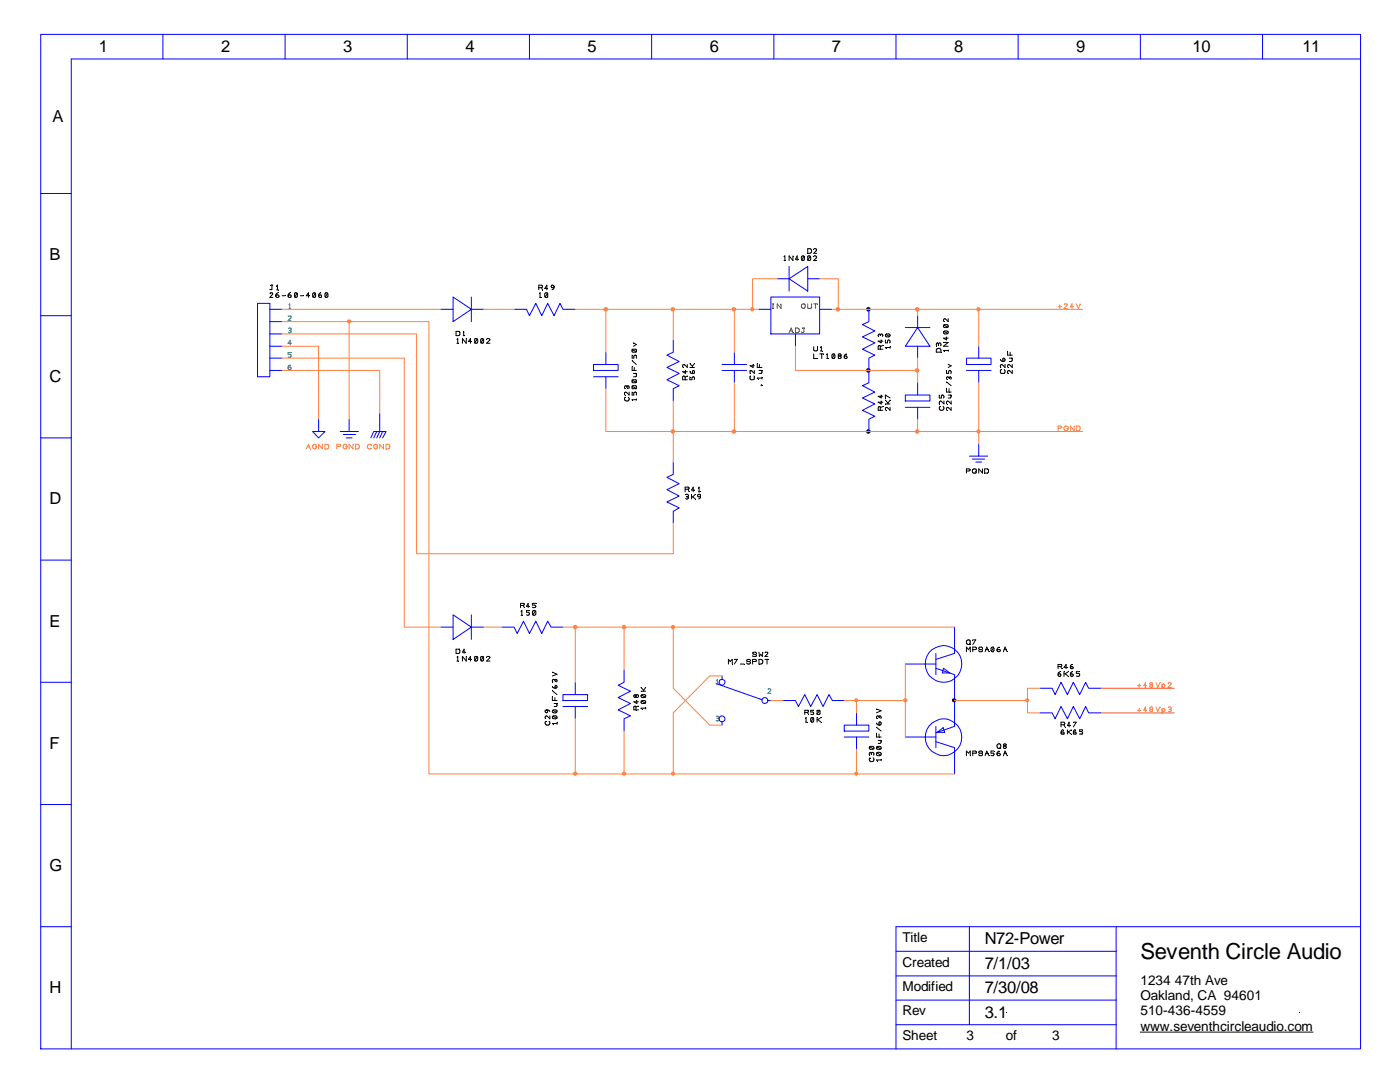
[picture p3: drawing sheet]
<svg xmlns="http://www.w3.org/2000/svg" width="279mm" height="216mm" viewBox="0 0 279 216" stroke-linecap="round" stroke-linejoin="round" font-family="sans-serif">
<defs><g id="words">
<text font-size="4.4" x="227.6" y="191.3">Seventh Circle Audio</text>
<g font-size="3.3">
<text x="19.7" y="10.4">1</text>
<text x="44.1" y="10.4">2</text>
<text x="68.5" y="10.4">3</text>
<text x="92.9" y="10.4">4</text>
<text x="117.3" y="10.4">5</text>
<text x="141.6" y="10.4">6</text>
<text x="166" y="10.4">7</text>
<text x="190.4" y="10.4">8</text>
<text x="214.8" y="10.4">9</text>
<text x="238" y="10.4">10</text>
<text x="259.9" y="10.4">11</text>
<text x="10.5" y="24.4">A</text>
<text x="9.9" y="51.8">B</text>
<text x="9.9" y="76.2">C</text>
<text x="9.9" y="100.6">D</text>
<text x="9.9" y="125.1">E</text>
<text x="9.9" y="149.4">F</text>
<text x="9.9" y="173.8">G</text>
<text x="196.5" y="188.4">N72-Power</text>
<text x="196.5" y="193.3">7/1/03</text>
<text x="9.9" y="198.2">H</text>
<text x="196.5" y="203">3.1</text>
<text x="196.5" y="198.1">7/30/08</text>
</g>
<g font-size="2.7">
<text x="180.1" y="188">Title</text>
<text x="180.1" y="192.9">Created</text>
<text x="180.1" y="197.8">Modified</text>
<text x="227.6" y="196.5">1234</text>
<text x="234.4" y="196.5">47th Ave</text>
<text x="180.1" y="202.6">Rev</text>
<text x="227.6" y="199.6">Oakland, CA 94601</text>
<text x="227.6" y="202.6">510-436-4559</text>
<text x="180.1" y="207.5">Sheet</text>
<text x="192.9" y="207.5">3</text>
<text x="200.7" y="207.5">of</text>
<text x="210" y="207.5">3</text>
<text x="227.6" y="205.7">www.seventhcircleaudio.com</text>
</g>
</g></defs>
<path d="M90.4 59.3l3.7 2.4-3.7 2.5zM94.1 59.3v4.9M88 61.7h2.4M94.1 61.7h2.4M118.4 72.7h5v1.2h-5zM118.4 75.2h5M120.9 70.3v2.4M120.9 75.2v2.4" fill="none" stroke="#00f" stroke-width=".2"/>
<g fill="none" stroke="#000" stroke-width=".2">
<path d="M91 66.1h.7v.8l-.7 .1zM91.2 68.5h.3M91.2 67.7l.2-.1v.9M92.5 67h.2M92.5 66.2v-.1v.9M93 67.6v.9l-.7-.9v.9M94.1 68.2h-.6l.4-.6v.9M95.2 67.6l.1 .6a.36 .36 0 0 1-.6 .2M95.2 67.6h-.5v.8M95.2 67.6l-.5 .8M96.4 67.6v.8h-.4M96.4 67.6h-.4v.8"/>
<path d="M96.4 67.6l-.4 .8M97.1 67.6h.4l.3 .2-.7 .7h.7M124.8 79.2l-.2 .6 .4 .2h.3l.3-.2-.2-.6M125.1 77.2l.2-.2a.36 .36 0 0 1 .2 .6M125.1 77.2l-.2-.2a.36 .36 0 0 0-.2 .6M125.1 77.2v.2M125.6 78.2v.6l-.7-.6-.3 .2 .1 .4M126.2 69.8l.6-.1 .2 .1v.4M126.2 70.9v.6h.3v-.4l.2-.2 .3 .1v.5M126.2 75.9l.6-.1 .2 .1v.4M126.2 77h.8v.6M126.2 78.2v.6h.3v-.4l.2-.2 .3 .1v.5"/>
<path d="M126.2 69.8v.4l.1 .1 .7-.1M126.2 73.2v.7h.8M126.2 75.9v.4l.1 .1 .7-.1M126.2 77v.6h.8M126.2 77l.8 .6M126.2 75.9l.8 .4M126.2 72l.8 .7M126.2 69.8l.8 .4M126.4 74.5h.6M126.4 68.4l.6 .3-.6 .4M126.6 73.3v.6M126.8 74.5l.2 .1v.5l-.6 .1"/>
<path d="M127 79.6v.2M127 79.8h-.8"/>
</g>
<g fill="#000">
<path d="M91 67l.1 .1zM91.2 67.7l.1 .1zM91.5 68.5l.1 .1zM92.5 66.2v.1zM92.7 67l.1 .1zM93 67.6h.1zM95.2 67.6l.1 .1zM96.4 67.6l.1 .1zM97.1 67.6l.1 .1zM124.7 78.8l.1 .1zM124.7 77.6h.1zM124.8 79.2l.1 .1z"/>
<path d="M125.1 77.4l.1 .1zM126.2 78.2v.1zM126.2 77v.1zM126.2 72v.1zM126.2 70.9v.1zM126.2 79.8l.1 .1zM126.4 68.4l.1 .1zM126.6 73.9l.1 .1zM126.8 74.5l.1 .1zM127 79.6l.1 .1zM127 74.5l.1 .1z"/>
</g>
<path d="M57.7 61.6h.3" fill="none" stroke="#408080" stroke-width=".2"/>
<path d="M58 61.6h.1z" fill="#408080"/>
<path d="M57.7 60.8l.1-.2v1" fill="none" stroke="#408080" stroke-width=".2"/>
<path d="M57.7 60.7v.1z" fill="#408080"/>
<path d="M57.5 63.1h.6v.3l-.6 .5h.6" fill="none" stroke="#408080" stroke-width=".2"/>
<path d="M57.5 63.1l.1 .1z" fill="#408080"/>
<path d="M57.7 66h.4v.3h-.5" fill="none" stroke="#408080" stroke-width=".2"/>
<path d="M57.7 66h.1z" fill="#408080"/>
<path d="M57.6 65.5h.5v.4l-.2 .1" fill="none" stroke="#408080" stroke-width=".2"/>
<path d="M57.6 65.5l.1 .1z" fill="#408080"/>
<path d="M58.1 68.5h-.6l.4-.6v.9" fill="none" stroke="#408080" stroke-width=".2"/>
<path d="M58.1 68.5l.1 .1z" fill="#408080"/>
<path d="M58.1 70.4h-.6v.3l.6 .1v.4h-.6" fill="none" stroke="#408080" stroke-width=".2"/>
<path d="M58.1 70.4h.1z" fill="#408080"/>
<path d="M57.6 73.3h.5v.4a.36 .36 0 0 1-.6-.2zM57.9 72.8l-.3 .2-.1 .5" fill="none" stroke="#408080" stroke-width=".2"/>
<path d="M57.9 72.8l.1 .1z" fill="#408080"/>
<path d="M51.4 60.5h2.4v14.7h-2.4zM53.8 61.7h2.5M53.8 64.2h2.5M53.8 66.6h2.5M53.8 69.1h2.5M53.8 71.5h2.5M53.8 73.9h2.5" fill="none" stroke="#00f" stroke-width=".2"/>
<g fill="none" stroke="#000" stroke-width=".2">
<path d="M53.8 58.5l.5-.1 .1 .3-.6 .7h.6M54 56.9h.4M54.3 56.9v.8h-.5M55.2 57.8h.3M55.2 57.1l.2-.2v.9M55.5 58.4a.6 .6 0 0 0-.5 .7M56.3 59h.6M57.6 58.9h.5v.4a.36 .36 0 0 1-.6-.2zM57.9 58.4a.6 .6 0 0 0-.4 .7M59.3 58.5v.8h-.5M59.3 58.5h-.5v.8M59.3 58.5l-.5 .8"/>
<path d="M59.9 59h.6M61.8 59h-.7l.5-.6v1M62.9 58.5v.8h-.4M62.9 58.5h-.4v.8M62.9 58.5l-.4 .8M63.7 58.9h.5v.4a.36 .36 0 0 1-.6-.2zM64 58.4a.6 .6 0 0 0-.4 .7M65.4 58.5v.8h-.5M65.4 58.5h-.5v.8M65.4 58.5l-.5 .8"/>
<circle cx="55.3" cy="59.1" r=".31"/>
</g>
<g fill="#000">
<path d="M53.8 58.5l.1 .1zM54 56.9l.1 .1zM54.4 56.9l.1 .1zM55.2 57.1l.1 .1zM55.5 58.4v.1zM55.5 57.8l.1 .1zM56.9 59l.1 .1zM57.9 58.4l.1 .1zM59.3 58.5l.1 .1zM60.5 59l.1 .1zM61.8 59l.1 .1zM62.9 58.5l.1 .1z"/>
<path d="M64 58.4l.1 .1zM65.4 58.5v.1z"/>
</g>
<path d="M154.1 61.6h.2" fill="none" stroke="#808000" stroke-width=".2"/>
<path d="M154.3 61.6h.1z" fill="#808000"/>
<path d="M154.3 60.6v1" fill="none" stroke="#808000" stroke-width=".2"/>
<path d="M154.3 60.6v.1z" fill="#808000"/>
<path d="M154.1 60.6h.2" fill="none" stroke="#808000" stroke-width=".2"/>
<path d="M154.3 60.6l.1 .1z" fill="#808000"/>
<path d="M155.9 60.6v1l-.8-1v1" fill="none" stroke="#808000" stroke-width=".2"/>
<path d="M155.8 60.6l.1 .1z" fill="#808000"/>
<path d="M160.1 60.7l.3-.1 .3 .3v.3l-.3 .4-.3-.1-.2-.3v-.3z" fill="none" stroke="#808000" stroke-width=".2"/>
<path d="M159.9 61.2l.1 .1z" fill="#808000"/>
<path d="M161.2 60.6v.9l.2 .1 .5-.1 .1-.9" fill="none" stroke="#808000" stroke-width=".2"/>
<path d="M161.9 60.6l.1 .1z" fill="#808000"/>
<path d="M162.7 60.6v1" fill="none" stroke="#808000" stroke-width=".2"/>
<path d="M162.7 60.6l.1 .1z" fill="#808000"/>
<path d="M162.4 60.6h.8" fill="none" stroke="#808000" stroke-width=".2"/>
<path d="M163.2 60.6v.1z" fill="#808000"/>
<path d="M157.5 66.4l.4-1 .3 1" fill="none" stroke="#808000" stroke-width=".2"/>
<path d="M158.2 66.4l.1 .1z" fill="#808000"/>
<path d="M157.6 66h.6" fill="none" stroke="#808000" stroke-width=".2"/>
<path d="M158.2 66v.1z" fill="#808000"/>
<path d="M158.7 65.4h.5l.2 .2 .1 .5-.2 .2-.6 .1z" fill="none" stroke="#808000" stroke-width=".2"/>
<path d="M158.7 66.4l.1 .1z" fill="#808000"/>
<path d="M160.5 65.4l-.1 .8-.2 .2-.3-.2" fill="none" stroke="#808000" stroke-width=".2"/>
<path d="M160.5 65.4l.1 .1z" fill="#808000"/>
<path d="M160.1 65.4h.3" fill="none" stroke="#808000" stroke-width=".2"/>
<path d="M160.1 65.4l.1 .1z" fill="#808000"/>
<g fill="none" stroke="#00f" stroke-width=".2">
<path d="M8.1 6.9h263.4v202.4h-263.4zM32.5 6.9v4.9M56.9 6.9v4.9M81.3 6.9v4.9M105.7 6.9v4.9M130 6.9v4.9M154.4 6.9v4.9M178.8 6.9v4.9M203.2 6.9v4.9M227.6 6.9v4.9M252 6.9v4.9M271.5 11.8h-257.3v197.5"/>
<path d="M8.1 38.6h6.1M153.8 59.3h9.8v7.3h-9.8zM155.1 55.6h2.4M157.5 55.6l3.7-2.4v4.9zM157.5 53.2v4.9M161.2 55.6h2.4M8.1 63h6.1M134.4 67.8v2.5l-1.3 .6 2.5 1.2-2.5 1.2 2.5 1.2-2.5 1.3 2.5 1.2-1.2 .6v2.4M144.1 72.7h4.9M144.1 73.9h4.9M146.6 70.3v2.4M146.6 73.9v2.5"/>
<path d="M151.4 61.7h2.4M158.7 66.6v2.5M163.6 61.7h2.4M173.4 61.7v2.5l-1.3 .6 2.5 1.2-2.5 1.2 2.5 1.2-2.5 1.3 2.5 1.2-1.2 .6v4.9l-1.3 .6 2.5 1.2-2.5 1.2 2.5 1.2-2.5 1.3 2.5 1.2-1.2 .6v2.4M180.7 78.8h4.9v1.2h-4.9zM180.7 65.4h4.9M183.1 65.4l2.5 3.7h-4.9zM183.1 63v2.4M183.1 69.1v2.4M183.1 76.4v2.4M192.9 71.5h4.9v1.2h-4.9zM192.9 73.9h4.9"/>
<path d="M195.3 69.1v2.4M195.3 73.9v2.5M8.1 87.4h6.1M63.6 83.7v2.4h1.3l-1.3 1.3-1.2-1.3h1.2M68.5 86.7h2.5M69.1 87.4h1.2M69.7 83.7v2.4h-1.8M69.7 86.1h1.8M74 87.4l.6-1.3h2.4l-.6 1.3M75.2 86.1l-.6 1.3M75.8 82.5v3.6l-.6 1.3M76.4 86.1l-.6 1.3"/>
<path d="M134.4 92.2v2.5l-1.3 .5 2.5 1.3-2.5 1.2 2.5 1.3-2.5 1.2 2.5 1.1-1.2 .7v2.4M180.7 81.3h4.9M183.1 81.3v2.4M194.1 91.6h2.4M194.7 92.2h1.2M195.3 88.6v2.4h-1.8M195.3 91h1.8M8.1 111.8h6.1M8.1 136.1h6.1M100.2 125.1h2.4l.6 1.3 1.3-2.4 1.2 2.4 1.2-2.4 1.2 2.4 1.2-2.4 .7 1.1h2.4M207.5 137.3h2.5l.6 1.3 1.2-2.5 1.2 2.5 1.2-2.5 1.3 2.5 1.2-2.5 .6 1.2h2.4M207.5 142.2h2.5l.6 1.2 1.2-2.4 1.2 2.4 1.2-2.4 1.3 2.4 1.2-2.4 .6 1.2h2.4"/>
<path d="M8.1 160.5h6.1M8.1 184.9h6.1M178.8 194.7h44M178.8 199.6h44M178.8 189.8h44M193.5 184.9v19.6M222.8 184.9v24.4M271.5 184.9h-92.7v24.4M178.8 204.5h44"/>
</g>
<g fill="none" stroke="#000" stroke-width=".2">
<path d="M156.5 52h.2M156.5 51.2l.1-.1v.9M158.2 51.1v.9l-.7-.9v.9M159.3 51.7h-.6l.4-.6v.9M160.4 51.1v.8h-.4M160.4 51.1h-.4v.8M160.4 51.1l-.4 .8M161.2 49.6h.4l.3 .2 .1 .4-.2 .3h-.6zM161.7 51.1l.1 .6a.36 .36 0 0 1-.6 .2M161.7 51.1h-.5v.8M161.7 51.1l-.5 .8M162.4 49.7a.36 .36 0 0 1 .6 .2l-.6 .6h.6"/>
<path d="M162.4 51.1a.36 .36 0 0 1 .6 .2l-.6 .7h.6M136.7 75.3l-.2-.3-.2 .1-.1 .7h1M136.7 75.3v.5M136.8 73.9v.6l-.6-.3h1M137.2 72.7v.6l-.7-.6a.36 .36 0 0 0-.2 .6M137.2 75l-.5 .3M137.7 75.2v.6h.4v-.4l.2-.2 .3 .2-.1 .4M137.7 74.2l.2 .3h.6l.1-.3-.2-.3a.36 .36 0 0 0-.1 .6M137.7 73.3h.9M137.7 72.6l.5 .5M138.2 73.1v.2M138.6 72.6l-.4 .5"/>
<path d="M149.8 75l-.1 .6 .2 .2 .6-.2v-.6M150.3 72.7v.6l-.6-.3h.8M150.5 73.9v.6l-.6-.6-.2 .1v.5M151.1 72.6v.7h1M151.5 73.9h.6M151.6 72.7v.6M151.8 73.9a.36 .36 0 0 1 .2 .6h-.5M152 76.8v.2zM152.1 75.3v.3M152.1 75.4h-1l.2 .2M162.4 69.2v.6l.2 .2 .6-.2v-.6M162.4 70.6v.9h.8"/>
<path d="M163.6 70.6h.7M163.7 70h.4M163.7 69.3l.2-.1v.8M164 70.6v.9M165 71.5h.3M165 70.8l.1-.2v.9M166.5 70.7v.8h-.4M166.5 70.7h-.4v.8M166.5 70.7l-.4 .8M167.5 71l-.2 .1v.4a.36 .36 0 0 0 .6-.2l-.3-.3M167.5 71h-.2v-.3a.36 .36 0 0 1 .6 .2l-.3 .1M167.5 71h.1"/>
<path d="M168.9 70.6a.6 .6 0 0 0-.4 .7M175.7 69.7v-.7l-.2-.1-.2 .3v.5h.9M175.7 67v-.3h-.4v.4M175.7 66.9l.2-.3 .2 .1v.4M175.9 67.8v.6l-.6-.3h.9M175.9 78.8v.6l-.6-.3h.9M176.2 68.9l-.5 .3M176.7 67.8v.6h.4v-.3l.3-.3 .2 .3-.1 .3M176.7 79.4v-.6l.9 .6M176.7 79.8l.5 .6M176.8 66.7h.7v.4M176.8 66.7v.4h.7"/>
<path d="M176.8 66.7l.7 .4M177.6 69.2v.3M177.6 69.3h-.9l.2 .2M177.6 79.8l-.4 .6M186.9 69.7l.3-.2 .4 .1 .2 .2v.5h-.9zM187.3 68.7l-.2-.3a.36 .36 0 0 0-.2 .6M187.3 68.7l.2-.3a.36 .36 0 0 1 .2 .6M187.3 68.7v.1M187.5 78.8v.6h.4v-.5l.2-.1a.36 .36 0 0 1 .2 .6M188.3 68.3h.9l-.9 .8h.9M188.4 66.1v.4h.7M188.4 64.9h.7v.4"/>
<path d="M188.4 66.1h.7v.4M188.4 64.9v.4h.7M188.4 66.1l.7 .4M188.4 64.9l.7 .4M188.9 73.9v.6h.4v-.3l.3-.3 .2 .3-.1 .3M188.9 67.2v.6l-.6-.3h.9M188.9 77.5v.7h.9M188.9 76.2l.9 .8M189.2 78.8h.6M189.2 72.7l.6 .3-.6 .3M189.2 63.6v.6l-.6-.6a.36 .36 0 0 0-.2 .6M189.2 69.8v.3"/>
<path d="M189.2 69.9h-.9l.2 .2M189.4 75.4l-.3-.2-.1 .1v.4M189.4 75.4l.3-.2 .1 .2-.1 .3M189.4 75.4v.1M189.4 77.6v.6M189.7 78.8l.1 .3-.1 .2-.5 .1M199.6 71.7a.6 .6 0 0 0 .7 .4M199.8 73.7l-.2 .3 .2 .5 .7-.1 .1-.4-.2-.3M200.2 71.5h.1a.35 .35 0 0 1 .3 .3 .35 .35 0 0 1-.3 .3h-.1zM200.6 72.7v.6l-.7-.6a.36 .36 0 0 0-.2 .6M201.1 70.1v.8h.9M201.4 71.5h.6"/>
<path d="M201.6 70.3v.6M201.8 71.5l.2 .2-.1 .4h-.5M202 73.9v.6l-.7-.6-.2 .3 .1 .3M202 72.7v.6l-.7-.6a.36 .36 0 0 0-.1 .6M136.7 97.6h.6M136.8 98.7a.36 .36 0 0 1 .6 .2l-.2 .2M137 99.1h.3l.1 .2a.36 .36 0 0 1-.6 .2M137.3 97.6l.2-.1v-.2l-.8-.1v.9M137.3 97.6l.2 .5M138 99.1h.3M138 98.6v1M138.3 99.1l.5 .5"/>
<path d="M138.6 97.8h-.6l.3-.6v.9M138.8 98.6l-.5 .5M139.4 98.1h.3M139.4 97.4l.1-.2v.9M139.8 99.1a.36 .36 0 0 1-.6-.2 .36 .36 0 0 1 .6-.2v.6l-.4 .3M175.7 81.9v-.7l-.2-.1-.2 .3v.5h.9M175.9 80v.6l-.6-.3h.9M176.2 81.1l-.5 .3M176.7 80.6h.9M177.2 80.4v.2M177.6 81.3v.6l-.6-.6-.3 .1 .1 .5M187.6 81.1a.45 .45 0 0 0 0 .7 .45 .45 0 0 0 .6 0 .45 .45 0 0 0 0-.7"/>
<path d="M188.4 80v.6l-.7-.6-.2 .3v.3M189.8 80v.6l-.7-.6-.2 .3 .1 .3M189.8 81.3v.6l-.7-.6-.2 .1 .1 .5M192.9 94h.5l.2-.3-.2-.1h-.5v.8M194.8 93.8v-.2h-.2h-.5v.5l.1 .3h.5l.1-.3h-.2M196.1 93.6v.8l-.8-.8v.8M196.5 93.6h.7l.1 .5-.2 .3h-.6zM103.9 120.8h.5M104 122.8h.3M104 122l.1-.2v1M104.4 120.8l.2-.2v-.2h-.7v.8M104.4 120.8l.2 .4"/>
<path d="M105.7 121h-.6l.3-.6v.8M105.7 121.8h-.6v.4l.5 .1 .1 .2a.36 .36 0 0 1-.6 .2M106.8 121.9l.1 .6a.36 .36 0 0 1-.6 .2M106.8 121.9l-.3-.1-.2 .2v.7M106.8 121.9l-.5 .8M106.9 120.4h-.6v.3h.4l.2 .3-.2 .2h-.4M211.2 133h.5M211.6 134l-.4 .2v.5M211.7 133l.2-.2-.1-.2h-.6v.8M211.7 133l.2 .4M212.3 134v1M212.3 134.5h.3"/>
<path d="M212.6 134.5l.6 .5M213 133.2h-.7l.5-.6v.8M213.2 134l-.6 .5M214 132.6a.52 .52 0 0 0-.4 .7M214 134a.52 .52 0 0 0-.4 .7M215.5 134h-.7v.4h.4l.3 .2-.3 .4-.4-.1M211.8 144.6h.5M211.8 146.1h.5v.4h-.5zM212.2 145.6a.49 .49 0 0 0-.4 .7M212.3 144.6l.2-.2-.2-.3h-.5v.9M212.3 144.6l.2 .4M213 146h.2"/>
<path d="M213 145.6v.9M213.2 146l.6 .5M213.6 144.8h-.6l.4-.7v.9M213.8 145.6l-.6 .4M214.2 144.1h.6l-.6 .9M214.3 146.1l.3-.1 .2 .3-.1 .2h-.4zM214.6 145.6a.49 .49 0 0 0-.4 .7M216.1 145.6h-.6v.4h.3l.3 .2-.1 .3h-.5M227.6 205.9h34.4"/>
<circle cx="168.8" cy="71.3" r=".28"/>
<circle cx="211.4" cy="134.7" r=".28"/>
<circle cx="213.9" cy="133.3" r=".26"/>
<circle cx="213.9" cy="134.7" r=".28"/>
</g>
<g fill="#000">
<path d="M156.5 51.2v.1zM156.7 52l.1 .1zM158.2 51.1h.1zM159.3 51.7l.1 .1zM160.4 51.1l.1 .1zM161.2 50.5l.1 .1zM161.7 51.1l.1 .1zM162.4 49.7l.1 .1zM162.4 51.1l.1 .1zM136.3 73.3l.1 .1zM136.7 75.8l.1 .1zM136.8 73.9l.1 .1z"/>
<path d="M137.2 75v.1zM137.7 75.2l.1 .1zM137.7 74.2l.1 .1zM137.7 73.3l.1 .1zM137.7 72.6h.1zM138.6 72.6h.1zM149.7 74.5l.1 .1zM149.8 75l.1 .1zM150.3 72.7l.1 .1zM151.1 72.6h.1zM151.3 75.6l.1 .1zM151.6 73.3v.1z"/>
<path d="M151.8 73.9l.1 .1zM152.1 76.9v.1zM152.1 75.3v.1zM152.1 73.9v.1zM163.2 69.1v.1zM163.2 71.5v.1zM163.7 69.3h.1zM164 70.6l.1 .1zM164.1 70l.1 .1zM164.3 70.6l.1 .1zM164.9 70.8l.1 .1zM165.3 71.5l.1 .1z"/>
<path d="M166.5 70.7l.1 .1zM167.6 71l.1 .1zM168.8 70.6l.1 .1zM175.3 67.1l.1 .1zM175.7 69.7l.1 .1zM175.7 67l.1 .1zM175.9 67.8v.1zM175.9 78.8v.1zM176.2 68.9l.1 .1zM176.7 67.8l.1 .1zM176.7 79.8l.1 .1zM176.7 79.4l.1 .1z"/>
<path d="M176.8 66.7l.1 .1zM176.9 69.5l.1 .1zM177.6 69.2l.1 .1zM177.6 79.8l.1 .1zM186.9 69l.1 .1zM187.3 68.8l.1 .1zM187.5 78.8v.1zM187.8 70.3l.1 .1zM188.3 68.3l.1 .1zM188.4 66l.1 .1zM188.4 64.9h.1zM188.4 64.2l.1 .1z"/>
<path d="M188.5 70.1l.1 .1zM188.9 77.5l.1 .1zM188.9 76.2l.1 .1zM188.9 73.9l.1 .1zM188.9 67.2l.1 .1zM189 75.7l.1 .1zM189.2 72.7l.1 .1zM189.2 69.8l.1 .1zM189.4 78.2l.1 .1zM189.4 75.5l.1 .1zM189.6 78.8l.1 .1zM189.8 78.8l.1 .1z"/>
<path d="M199.6 71.7l.1 .1zM199.7 73.3l.1 .1zM199.8 73.7l.1 .1zM201.1 70.1l.1 .1zM201.2 74.5l.1 .1zM201.2 73.3l.1 .1zM201.6 70.9l.1 .1zM201.8 71.5h.1zM202 71.5h.1zM136.7 97.6l.1 .1zM136.8 98.7l.1 .1zM137 99.1h.1z"/>
<path d="M137.5 98.1l.1 .1zM138 98.6l.1 .1zM138.6 97.8l.1 .1zM138.8 98.6l.1 .1zM138.8 99.6l.1 .1zM139.4 97.4v.1zM139.7 98.1l.1 .1zM139.8 98.9l.1 .1zM175.7 81.9l.1 .1zM175.9 80v.1zM176.2 81.1l.1 .1zM176.7 80.6l.1 .1z"/>
<path d="M176.8 81.9l.1 .1zM187.5 80.6l.1 .1zM187.6 81.1l.1 .1zM189 81.9l.1 .1zM189 80.6l.1 .1zM192.9 94l.1 .1zM194.8 93.8l.1 .1zM196.1 93.6h.1zM196.5 94.4l.1 .1zM103.9 120.8l.1 .1zM104 121.9l.1 .1zM104.3 122.8l.1 .1z"/>
<path d="M104.6 121.2l.1 .1zM105.7 121v.1zM105.7 121.8v.1zM106.8 121.9l.1 .1zM106.9 120.3l.1 .1zM211.2 133v.1zM211.6 134l.1 .1zM211.9 133.4l.1 .1zM212.3 134l.1 .1zM213 133.2l.1 .1zM213.1 134l.1 .1zM213.1 135h.1z"/>
<path d="M214 132.6v.1zM214 134v.1zM215.4 134l.1 .1zM211.8 144.6v.1zM212.2 145.6l.1 .1zM212.5 145l.1 .1zM213 145.6l.1 .1zM213.6 144.8l.1 .1zM213.8 145.6l.1 .1zM213.8 146.5l.1 .1zM214.2 144.1l.1 .1zM214.6 145.6l.1 .1z"/>
<path d="M216.1 145.6l.1 .1zM200.7 202l.1 .1zM259.3 202l.1 .1z"/>
</g>
<g fill="#000" stroke="#000" stroke-width=".2">
<circle cx="173.3" cy="61.7" r=".35"/>
<circle cx="173.3" cy="73.9" r=".35"/>
<circle cx="173.3" cy="86.1" r=".35"/>
</g>
<path d="M153.2 137.5a.36 .36 0 0 1 .6 .2l-.6 .6h.6" fill="none" stroke="#408080" stroke-width=".2"/>
<path d="M153.2 137.5l.1 .1z" fill="#408080"/>
<path d="M143 136.5h.3" fill="none" stroke="#408080" stroke-width=".2"/>
<path d="M143.3 136.5l.1 .1z" fill="#408080"/>
<path d="M143 135.7l.2-.1v.9" fill="none" stroke="#408080" stroke-width=".2"/>
<path d="M143 135.7l.1 .1z" fill="#408080"/>
<path d="M143.1 143.3l.3 .1 .1 .2a.36 .36 0 0 1-.6 .2" fill="none" stroke="#408080" stroke-width=".2"/>
<path d="M143.1 143.3l.1 .1z" fill="#408080"/>
<path d="M142.9 143a.36 .36 0 0 1 .6 .2l-.2 .1" fill="none" stroke="#408080" stroke-width=".2"/>
<path d="M142.9 143l.1 .1z" fill="#408080"/>
<g fill="none" stroke="#00f" stroke-width=".2">
<path d="M102.6 61.7h2.5l.6 1.3 1.2-2.5 1.2 2.5 1.2-2.5 1.3 2.5 1.2-2.5 .6 1.2h2.4M88 125.1h2.4M90.4 122.7l3.7 2.4-3.7 2.5zM94.1 122.7v4.9M94.1 125.1h2.4M112.4 138.6h4.9v1.2h-4.9zM114.8 136.1v2.5M124.5 133.7v2.4l-1.1 .6 2.4 1.2-2.4 1.3 2.4 1.2-2.4 1.2 2.4 1.2-1.3 .6v2.5M142.9 136.4l9.2 3.2M144.1 134.9v.7h-.3a.59 .59 0 0 0-.2 .8 .59 .59 0 0 0 .8 .3l.3-.6-.1-.3-.5-.2M153.2 139.8a.6 .6 0 0 1-.6 .6 .6 .6 0 0 1-.6-.6 .6 .6 0 0 1 .7-.6l.5 .2v.4h.6M156.3 139.8h2.4l.6 1.2 1.3-2.4 1.2 2.4 1.3-2.4 1.2 2.4 1.1-2.4 .7 1.2h2.4"/>
<path d="M180.7 132.5h6.1M186.8 133.3l3.7 1.3v10.3l-3.7 1.3M186.8 130.4v4.2M188.3 133.3l1.3 1h-1.6zM190.5 125.1v5.3l-3.7 1.2M112.4 141h4.9M114.8 141v2.4M144.1 144l-.3-.1a.59 .59 0 0 1-.2-.7 .59 .59 0 0 1 .8-.3l.3 .5-.1 .4-.5 .2v.7M168.5 144.7h4.9v1.2h-4.9zM168.5 147.1h4.9M170.9 142.2v2.5M170.9 147.1v2.4"/>
<path d="M180.7 147.1h6.1M186.8 148l3.7 1.2v5.2M186.8 144.9v4.3M187 146.1l1.2-.9 .4 .9z"/>
<circle cx="188.3" cy="132.5" r="3.7"/>
<circle cx="188.3" cy="147.1" r="3.6"/>
</g>
<g fill="none" stroke="#000" stroke-width=".2">
<path d="M107.5 57.4h.5M107.7 59.4h.2M107.7 58.6l.1-.2v1M108 57.4l.3-.2-.1-.2-.7-.1v.9M108 57.4l.3 .4M109.3 58.5v.8h-.5M109.3 57.6h-.6l.4-.7v.9M109.3 58.5a.36 .36 0 0 0-.6 .2l.1 .6M109.3 58.5l-.5 .8M110.6 57.2l-.1 .5-.3 .1M91 129.5h.7v.8l-.7 .1zM91.2 131.9h.3"/>
<path d="M91.2 131.1l.2-.1v.9M92.9 130.1h-.6l.3-.6v.9M93 131v.9l-.7-.9v.9M94.1 131.6h-.6l.4-.6v.9M95.2 131.1h-.5v.7M95.2 131.1l.1 .6a.36 .36 0 0 1-.6 .1M95.2 131.1l-.5 .7M96.4 131.1l-.2-.1-.3 .1 .1 .7M96.4 131.1v.7h-.4M96.4 131.1l-.4 .7M97.1 131.1l.4-.1 .3 .1-.7 .8h.7M110.2 139v.8h1"/>
<path d="M110.2 137.8l1 .8M110.2 137l.1 .2 .6 .1M110.2 134.1l1 .4-1 .4M110.7 135.7l.2-.1h.2v.5M110.7 135.7l-.2-.1h-.2v.5M110.7 135.7v.2M110.7 139.2v.6M110.8 136.8h.3l.1 .2v.2l-.3 .1-.2-.1zM126.9 138.8l-.2-.2-.2 .2 .1 .3 .1 .1 .2-.3M126.9 138.8v.1M126.9 138.8l.3-.2 .2 .2-.1 .3-.1 .1-.3-.3M127.1 139.8v.6l-.6-.4h.9"/>
<path d="M127.9 137.9h1M127.9 137.2l.5 .6M128 139.9v.4h.8M128 139.9h.8v.4M128 138.7h.8v.4M128 138.7v.4h.8M128 139.9l.8 .4M128 138.7l.8 .4M128.4 137.8v.1M128.9 137.2l-.5 .6M145.4 132.5v-.9l.3 .4 .4-.4v.9M146.6 131.6h.6l-.6 .9"/>
<path d="M147.7 132.5h.8M149.8 131.8l-.3-.2h-.2l-.3 .2 .1 .2 .6 .1v.3l-.4 .1-.3-.3M150.2 132h.7l.1-.2-.2-.2h-.6v.9M151 130.3l-.2-.2-.6 .2 .3 .3h.3l.2 .2-.1 .2h-.6l-.1-.2M151.5 130.1l.1 .9 .2-.4 .3 .4 .1-.9M151.5 131.6h.4l.2 .1 .1 .5-.1 .2-.6 .1zM152.7 130.2l.4-.1 .1 .2-.5 .7h.5M152.7 131.6h.7M153.1 131.6v.9M192.9 130v-.9l.4 .5 .3-.5v.9M193.5 128.4l.1 .2M194.1 129.6h.5l.3-.2-.3-.3h-.5v.9"/>
<path d="M194.1 127.7h.6l-.6 .9M196.1 129.4l-.2-.3h-.3l-.3 .3 .3 .2h.4l.1 .2-.2 .2h-.3l-.3-.2M196.6 130l.3-.9 .5 .9M196.7 129.6h.5M198.3 129.2v.8h-.4M198.3 129.2h-.4v.8M198.3 129.2l-.4 .8M199.1 129.6h.5v.2a.35 .35 0 0 1-.3 .3 .35 .35 0 0 1-.3-.3zM199.4 129.1a.6 .6 0 0 0-.4 .7M200.2 130l.4-.9 .4 .9M200.4 129.6h.4M109 143.9a.45 .45 0 0 0-.1 .7 .45 .45 0 0 0 .7 0 .45 .45 0 0 0 0-.7"/>
<path d="M109.1 141.6h.2l.4 .4M109.7 142.8v.6l-.6-.6a.36 .36 0 0 0-.2 .6M110.3 141.7v.5h.8M110.3 141.7h.8v.5M110.3 142.9h.8v.4M110.3 142.9v.4h.8M110.3 142.9l.8 .4M110.3 141.7l.8 .5M110.6 140.4h.6M110.9 140.4a.36 .36 0 0 1 .2 .6h-.5M111.2 144.2v.3M111.2 144.4h-1l.2 .1"/>
<path d="M126.9 141.1l-.2-.2-.2 .2v.5h.9M126.9 141.1v.5M127.4 140.9l-.5 .2M128.9 141.1v.4M128.9 141.3h-1l.2 .2M160.6 142.2h.5M160.8 144.1h.2M160.8 143.3l.1-.1v.9M161.1 142.2l.3-.3-.1-.2h-.7v.9M161.1 142.2l.3 .4M162.3 143.3v.7h-.4M162.3 143.3h-.4v.7"/>
<path d="M162.3 143.3l-.4 .7M162.4 141.7h-.6v.4h.4l.2 .2-.2 .3-.4-.1M163.1 143.2v.9M163.1 143.6h.1M163.2 143.6l.6 .5M163.6 141.7h-.5v.8M163.6 141.7l.1 .7-.3 .2-.3-.1M163.6 141.7l-.5 .8M163.8 143.2l-.6 .4M173.6 149h.7v.4M173.6 149v.4h.7M173.6 149l.7 .4"/>
<path d="M173.7 151.2l-.1 .1a.45 .45 0 0 0 .1 .7l.6-.2 .1-.3-.2-.3M173.9 150.4l-.2-.3a.36 .36 0 0 0-.1 .6M173.9 150.4l.3-.3a.36 .36 0 0 1 .1 .6M173.9 150.4v.1M174.9 144.3a.6 .6 0 0 0 .7 .4M174.9 146.3v.8h1M174.9 145.1l1 .8M174.9 141.5l1 .3-1 .4M175 149h.8v.4M175 149v.4h.8M175 150.2l.6-.1a.36 .36 0 0 1 .2 .6M175 150.2a.36 .36 0 0 0 .2 .6l.6-.1"/>
<path d="M175 150.2l.8 .5M175 149l.8 .4M175.3 147.7h.6M175.4 144.1l.2-.1a.35 .35 0 0 1 .3 .4 .35 .35 0 0 1-.3 .3l-.2-.1zM175.4 143.3v-.4l.2-.1 .3 .3-.1 .2M175.4 143.1l-.2-.3-.2 .1v.4M175.4 146.5v.6M175.6 147.7l.3 .2-.1 .4h-.5M175.9 151.6v.2M175.9 151.6h-1l.2 .2M192.9 150.8v-.9l.4 .4 .3-.4v.9M194.1 150.3h.7l.1-.2-.3-.2h-.5v.9"/>
<path d="M196.1 150.1l-.2-.2h-.3l-.3 .2 .1 .2 .6 .1 .1 .1-.2 .3h-.3l-.3-.3M196.6 150.8l.3-.9 .5 .9M196.7 150.4h.5M198.4 149.9h-.6v.4h.5l.1 .2-.2 .3-.4-.1M199.4 149.9a.6 .6 0 0 0-.4 .6M199.6 149.1l.1 .3M200.2 150.8l.4-.9 .4 .9M200.4 150.4h.4M200.5 148.8l-.3-.2 .3-.2 .3 .2-.2 .2M200.5 148.8l-.3 .3 .3 .3 .3-.3-.2-.3M200.5 148.8h.1"/>
<circle cx="110.3" cy="57.2" r=".28"/>
<circle cx="193.2" cy="128.2" r=".45"/>
<circle cx="109.1" cy="141.9" r=".28"/>
<circle cx="199.3" cy="150.5" r=".31"/>
<circle cx="199.3" cy="148.9" r=".45"/>
</g>
<g fill="#000">
<path d="M107.5 57.4l.1 .1zM107.7 58.6l.1 .1zM107.9 59.4h.1zM108.3 57.8l.1 .1zM109.2 58.5l.1 .1zM109.3 57.6l.1 .1zM110.6 57.2h.1zM91 130.4l.1 .1zM91.2 131.1l.1 .1zM91.5 131.9l.1 .1zM92.9 130.1l.1 .1zM93 131l.1 .1z"/>
<path d="M94.1 131.6v.1zM95.2 131.1h.1zM96.4 131.1h.1zM97.1 131.1h.1zM110.2 139l.1 .1zM110.2 137.8l.1 .1zM110.2 137l.1 .1zM110.2 134.1l.1 .1zM110.3 136.1h.1zM110.7 139.8l.1 .1zM110.7 135.9l.1 .1zM126.9 138.8l.1 .1z"/>
<path d="M127.1 139.8l.1 .1zM127.9 137.9l.1 .1zM127.9 137.2h.1zM128 139.9l.1 .1zM128 138.7l.1 .1zM146.1 132.5l.1 .1zM146.6 131.6v.1zM148.5 132.5l.1 .1zM149.8 131.8l.1 .1zM150.2 132l.1 .1zM151 130.3v.1zM151.5 132.5l.1 .1z"/>
<path d="M152.2 130.1l.1 .1zM152.7 130.2v.1zM153.1 131.6l.1 .1zM153.4 131.6l.1 .1zM192.9 128.3l.1 .1zM193.6 128.6l.1 .1zM193.6 130l.1 .1zM194.1 127.7l.1 .1zM194.1 129.6l.1 .1zM196.1 129.4l.1 .1zM197.2 129.6l.1 .1zM197.4 130v.1z"/>
<path d="M198.3 129.2l.1 .1zM199.4 129.1l.1 .1zM200.8 129.6l.1 .1zM201 130l.1 .1zM108.9 143.4l.1 .1zM109 143.9l.1 .1zM109.1 141.6v.1zM110.3 142.9l.1 .1zM110.3 141.7l.1 .1zM110.4 144.5l.1 .1zM110.9 140.4l.1 .1zM111.2 144.2l.1 .1z"/>
<path d="M111.2 140.4l.1 .1zM126.9 141.6l.1 .1zM127.4 140.9l.1 .1zM128.1 141.5l.1 .1zM128.9 141.1v.1zM160.6 142.2h.1zM160.8 143.3l.1 .1zM161 144.1l.1 .1zM161.4 142.6l.1 .1zM162.3 143.3h.1zM162.4 141.7l.1 .1zM163.1 143.2l.1 .1z"/>
<path d="M163.6 141.7l.1 .1zM163.8 143.2l.1 .1zM163.8 144.1l.1 .1zM173.6 150.7l.1 .1zM173.6 149l.1 .1zM173.7 151.2v.1zM173.9 150.5l.1 .1zM174.9 146.3l.1 .1zM174.9 145.1l.1 .1zM174.9 144.3l.1 .1zM174.9 141.5l.1 .1zM175 150.2l.1 .1z"/>
<path d="M175 149l.1 .1zM175 143.3l.1 .1zM175.1 151.8l.1 .1zM175.4 147.1l.1 .1zM175.4 143.2l.1 .1zM175.6 147.7l.1 .1zM175.9 147.7v.1zM193.6 150.8l.1 .1zM194.1 150.3l.1 .1zM196.1 150.1l.1 .1zM197.2 150.4l.1 .1zM197.4 150.8v.1z"/>
<path d="M198.4 149.9h.1zM199 149l.1 .1zM199.4 149.9h.1zM199.7 149.3l.1 .1zM200.6 148.8l.1 .1zM200.8 150.4l.1 .1zM201 150.8l.1 .1z"/>
</g>
<circle cx="190.4" cy="139.7" r=".33" fill="#000" stroke="#000" stroke-width=".2"/>
<g fill="#ff8040" stroke="#ff8040" stroke-width=".2">
<circle cx="146.5" cy="61.7" r=".35"/>
<circle cx="150.1" cy="61.7" r=".33"/>
<circle cx="134.3" cy="61.7" r=".35"/>
<circle cx="120.9" cy="61.7" r=".35"/>
<circle cx="167.2" cy="61.7" r=".35"/>
<circle cx="183" cy="61.7" r=".35"/>
<circle cx="195.2" cy="61.7" r=".33"/>
</g>
<path d="M155.1 55.6h-4.9v6.1M114.8 61.7h36.6M120.9 61.7v8.6M134.4 61.7v6.1M146.6 61.7v8.6M211.2 61.2h.6" fill="none" stroke="#ff8040" stroke-width=".2"/>
<path d="M211.8 61.2v.1z" fill="#ff8040"/>
<path d="M211.5 60.9v.7" fill="none" stroke="#ff8040" stroke-width=".2"/>
<path d="M211.5 60.9l.1 .1z" fill="#ff8040"/>
<path d="M212.3 60.7l.5-.1 .2 .2-.7 .8h.7" fill="none" stroke="#ff8040" stroke-width=".2"/>
<path d="M212.3 60.7l.1 .1z" fill="#ff8040"/>
<path d="M214.2 61.2h-.6l.4-.6v1" fill="none" stroke="#ff8040" stroke-width=".2"/>
<path d="M214.2 61.2l.1 .1z" fill="#ff8040"/>
<path d="M214.8 60.6l.4 1 .4-1" fill="none" stroke="#ff8040" stroke-width=".2"/>
<path d="M215.6 60.6v.1z" fill="#ff8040"/>
<path d="M163.6 55.6h3.7v6.1M158.7 69.1v4.8h24.4M166 61.7h50.1M183.1 61.7v1.3M183.1 71.5v4.9M195.3 61.7v7.4M211.2 85.4h.5l.2-.1-.2-.3h-.5v.9" fill="none" stroke="#ff8040" stroke-width=".2"/>
<g fill="#ff8040" stroke="#ff8040" stroke-width=".2">
<circle cx="183" cy="73.9" r=".35"/>
<circle cx="183" cy="86.1" r=".35"/>
<circle cx="146.5" cy="86.1" r=".35"/>
<circle cx="195.2" cy="86.1" r=".33"/>
</g>
<path d="M211.2 85.4v.1z" fill="#ff8040"/>
<path d="M213.2 85.3a.47 .47 0 0 0-.4-.3 .47 .47 0 0 0-.5 .3v.3a.43 .43 0 0 0 .5 .3 .43 .43 0 0 0 .4-.4h-.3" fill="none" stroke="#ff8040" stroke-width=".2"/>
<path d="M213.1 85.3h.1z" fill="#ff8040"/>
<path d="M214.4 85v.9l-.8-.9v.9" fill="none" stroke="#ff8040" stroke-width=".2"/>
<path d="M214.4 85l.1 .1z" fill="#ff8040"/>
<path d="M214.8 85l.7 .1v.8h-.7z" fill="none" stroke="#ff8040" stroke-width=".2"/>
<path d="M214.8 85.9l.1 .1z" fill="#ff8040"/>
<circle cx="134.3" cy="86.1" r=".35" fill="#ff8040" stroke="#ff8040" stroke-width=".2"/>
<path d="M67.2 89.1h.6l.2-.1v-.3l-.8-.1v1" fill="none" stroke="#ff8040" stroke-width=".2"/>
<path d="M67.2 89.1l.1 .1z" fill="#ff8040"/>
<path d="M69.3 89l-.4-.4a.44 .44 0 0 0-.4 .6 .44 .44 0 0 0 .6 .3l.2-.3h-.3" fill="none" stroke="#ff8040" stroke-width=".2"/>
<path d="M69.3 89v.1z" fill="#ff8040"/>
<path d="M70.4 88.6v1l-.7-1v1" fill="none" stroke="#ff8040" stroke-width=".2"/>
<path d="M70.4 88.6l.1 .1z" fill="#ff8040"/>
<path d="M71 88.6h.4l.2 .2 .1 .4-.2 .3-.5 .1z" fill="none" stroke="#ff8040" stroke-width=".2"/>
<path d="M71 89.6v.1z" fill="#ff8040"/>
<g fill="#ff8040" stroke="#ff8040" stroke-width=".2">
<circle cx="114.8" cy="154.4" r=".33"/>
<circle cx="134.3" cy="154.4" r=".31"/>
<circle cx="170.9" cy="154.4" r=".31"/>
<circle cx="124.6" cy="154.4" r=".33"/>
<circle cx="69.7" cy="64.1" r=".33"/>
</g>
<g fill="none" stroke="#ff8040" stroke-width=".2">
<path d="M56.3 64.2h13.4M69.7 64.2h15.9v90.2h29.2M69.7 64.2v19.5M120.9 77.6v8.5h95.2M146.6 76.4v9.7M195.3 76.4v12.2M134.4 80v12.2M183.1 83.7v2.4M144.1 134.9h-2.5l-7.2 7.3v12.2M227 136.8h.7M114.8 154.4h75.7M114.8 143.4v11"/>
<path d="M124.5 145.9v8.5M170.9 149.5v4.9"/>
</g>
<path d="M227.7 136.8l.1 .1z" fill="#ff8040"/>
<path d="M227.3 136.5v.7" fill="none" stroke="#ff8040" stroke-width=".2"/>
<path d="M227.3 136.5l.1 .1z" fill="#ff8040"/>
<path d="M228.9 136.8h-.6l.3-.6v1" fill="none" stroke="#ff8040" stroke-width=".2"/>
<path d="M228.9 136.8v.1z" fill="#ff8040"/>
<path d="M229.7 136.7h.2M229.7 136.7l-.3-.3 .3-.2 .3 .2-.1 .3M229.7 136.7l-.3 .2 .3 .3h.2l.1-.3-.1-.2" fill="none" stroke="#ff8040" stroke-width=".2"/>
<path d="M229.9 136.7h.1z" fill="#ff8040"/>
<path d="M230.7 136.2l.4 1 .4-1" fill="none" stroke="#ff8040" stroke-width=".2"/>
<path d="M231.5 136.2l.1 .1z" fill="#ff8040"/>
<path d="M231.9 136.5v.8" fill="none" stroke="#ff8040" stroke-width=".2"/>
<path d="M231.9 137.3l.1 .1z" fill="#ff8040"/>
<circle cx="232.2" cy="136.8" r=".33" fill="none" stroke="#ff8040" stroke-width=".2"/>
<path d="M231.9 136.9l.1 .1z" fill="#ff8040"/>
<path d="M233.1 136.3l.4-.1 .3 .2-.7 .8h.7" fill="none" stroke="#ff8040" stroke-width=".2"/>
<path d="M233.1 136.3l.1 .1z" fill="#ff8040"/>
<path d="M219.7 137.3h14.7" fill="none" stroke="#ff0080" stroke-width=".2"/>
<path d="M227 141.7h.7" fill="none" stroke="#ff8040" stroke-width=".2"/>
<path d="M227.7 141.7l.1 .1z" fill="#ff8040"/>
<path d="M227.3 141.4v.6" fill="none" stroke="#ff8040" stroke-width=".2"/>
<path d="M227.3 141.4l.1 .1z" fill="#ff8040"/>
<path d="M228.9 141.7h-.6l.3-.6v.9" fill="none" stroke="#ff8040" stroke-width=".2"/>
<path d="M228.9 141.7v.1z" fill="#ff8040"/>
<path d="M229.7 141.6h.2M229.7 141.6l-.3-.3 .3-.2h.2l.1 .2-.1 .3M229.7 141.6l-.3 .1 .3 .3h.2l.1-.3-.1-.1" fill="none" stroke="#ff8040" stroke-width=".2"/>
<path d="M229.9 141.6h.1z" fill="#ff8040"/>
<path d="M230.7 141.1l.4 .9 .4-.9" fill="none" stroke="#ff8040" stroke-width=".2"/>
<path d="M231.5 141.1h.1z" fill="#ff8040"/>
<path d="M231.9 141.4v.8" fill="none" stroke="#ff8040" stroke-width=".2"/>
<path d="M231.9 142.2l.1 .1z" fill="#ff8040"/>
<circle cx="232.2" cy="141.7" r=".3" fill="none" stroke="#ff8040" stroke-width=".2"/>
<path d="M231.9 141.7l.1 .1z" fill="#ff8040"/>
<path d="M233.3 141.6l.5 .1a.36 .36 0 0 1-.6 .2" fill="none" stroke="#ff8040" stroke-width=".2"/>
<path d="M233.3 141.6h.1z" fill="#ff8040"/>
<path d="M233.2 141.1a.36 .36 0 0 1 .6 .2l-.3 .3" fill="none" stroke="#ff8040" stroke-width=".2"/>
<path d="M233.2 141.1l.1 .1z" fill="#ff8040"/>
<path d="M219.7 142.2h14.7" fill="none" stroke="#ff0080" stroke-width=".2"/>
<path d="M56.3 61.7h31.7M61.1 89.6l.5-1 .3 1" fill="none" stroke="#ff8040" stroke-width=".2"/>
<path d="M61.9 89.6l.1 .1z" fill="#ff8040"/>
<path d="M61.3 89.2h.5" fill="none" stroke="#ff8040" stroke-width=".2"/>
<path d="M61.8 89.2h.1z" fill="#ff8040"/>
<path d="M63.2 89l-.4-.4a.44 .44 0 0 0-.4 .6 .44 .44 0 0 0 .6 .3l.2-.3h-.3" fill="none" stroke="#ff8040" stroke-width=".2"/>
<path d="M63.2 89v.1z" fill="#ff8040"/>
<path d="M64.3 88.6v1l-.7-1v1" fill="none" stroke="#ff8040" stroke-width=".2"/>
<path d="M64.3 88.6l.1 .1z" fill="#ff8040"/>
<path d="M64.9 88.6h.4l.2 .2 .1 .4-.2 .3-.5 .1z" fill="none" stroke="#ff8040" stroke-width=".2"/>
<path d="M64.9 89.6v.1z" fill="#ff8040"/>
<path d="M56.3 69.1h7.3v14.6M74.2 88.8a.48 .48 0 0 0-.7 0 .48 .48 0 0 0 0 .7 .48 .48 0 0 0 .7-.1" fill="none" stroke="#ff8040" stroke-width=".2"/>
<path d="M74.1 88.8l.1 .1z" fill="#ff8040"/>
<path d="M75.4 89l-.4-.4a.44 .44 0 0 0-.4 .6 .44 .44 0 0 0 .6 .3l.2-.3h-.3" fill="none" stroke="#ff8040" stroke-width=".2"/>
<path d="M75.4 89v.1z" fill="#ff8040"/>
<path d="M76.5 88.6v1l-.7-1v1" fill="none" stroke="#ff8040" stroke-width=".2"/>
<path d="M76.5 88.6l.1 .1z" fill="#ff8040"/>
<path d="M77 88.6h.5l.2 .2 .1 .4-.2 .3-.6 .1z" fill="none" stroke="#ff8040" stroke-width=".2"/>
<path d="M77 89.6l.1 .1z" fill="#ff8040"/>
<g fill="none" stroke="#ff8040" stroke-width=".2">
<path d="M56.3 73.9h19.5v8.6M56.3 66.6h26.8v43.9h51.3v-6.1M56.3 71.5h24.4v53.6h7.3M96.5 61.7h6.1M96.5 125.1h3.7M112.4 125.1h78.1M114.8 125.1v11M124.5 125.1v8.6M134.4 125.1v12.2l7.2 7.4h2.5M153.8 139.8h2.5M168.5 139.8h12.2M170.9 139.8v2.4"/>
<path d="M180.7 132.5v14.6M190.5 139.8h14.6M205.1 139.8v2.4h2.4M207.5 137.3h-2.4v2.5"/>
</g>
<g fill="#ff8040" stroke="#ff8040" stroke-width=".2">
<circle cx="114.8" cy="125.1" r=".35"/>
<circle cx="134.3" cy="125.1" r=".33"/>
<circle cx="124.5" cy="125.1" r=".35"/>
<circle cx="170.9" cy="139.7" r=".31"/>
<circle cx="180.7" cy="139.7" r=".33"/>
<circle cx="205" cy="139.7" r=".31"/>
</g>
<use href="#words"/>
</svg>
